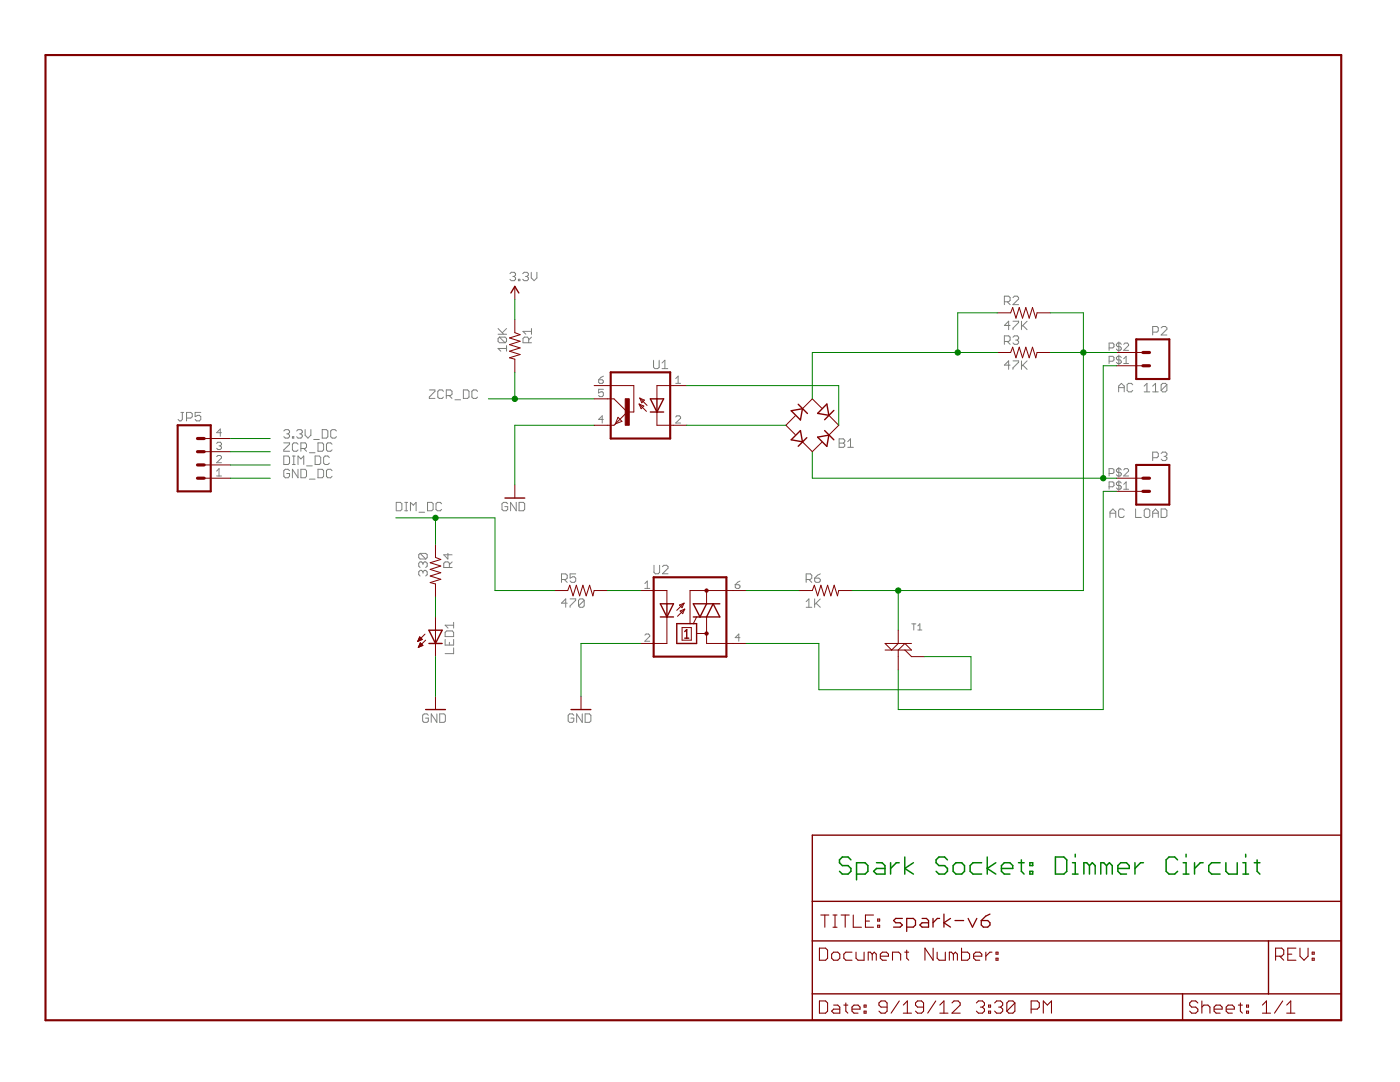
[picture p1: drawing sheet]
<svg xmlns="http://www.w3.org/2000/svg" width="279mm" height="216mm" viewBox="0 0 279 216" stroke-linecap="round" stroke-linejoin="round" font-family="sans-serif">
<g fill="none" stroke="#808080" stroke-width=".2">
<path d="M101.8 54.6l.2-.3h.6l.3 .3v.3l-.3 .3M102.3 55.2h.3M102.6 55.2l.3 .3v.2l-.3 .3h-.6l-.2-.3M103.5 55.7h.3v.3h-.3zM104.3 54.6l.3-.3h.6l.3 .3v.3l-.3 .3M104.9 55.2h.3M105.2 55.2l.3 .3v.2l-.3 .3h-.6l-.3-.3M106 54.3v1.2l.6 .5 .5-.5v-1.2M202.2 59.4l.2-.3h.6l.3 .3v.3l-1.1 1.1h1.1M85.7 77.8h1.1v.3l-1.1 1.1v.3h1.1M88.5 78.1l-.3-.3h-.5l-.3 .3v1.1l.3 .3h.5l.3-.3M89.1 78.9h.8l.3-.2v-.6l-.3-.3h-.8v1.7"/>
<path d="M89.6 78.9l.6 .6M90.8 79.8h1.1M92.5 77.8h.8l.3 .3v1.1l-.3 .3h-.8zM95.3 78.1l-.3-.3h-.5l-.3 .3v1.1l.3 .3h.5l.3-.3M99.4 66.7h1.7M99.4 65.6l1.1 1.1M99.7 67.3h1.1l.3 .2v.6l-.3 .3M99.7 67.3l-.3 .2v.6l.3 .3h1.1M99.7 67.3l1.1 1.1M101.1 69.5h-1.7l.5 .6M101.1 69v1.1M101.1 65.6l-.9 .8"/>
<path d="M105.5 68.4v-.9l-.3-.2h-.5l-.3 .2v.9h1.7M106.1 67.3l-.6 .5M106.1 66.1h-1.7l.5 .6M106.1 65.6v1.1M119.5 75.8h.7l.2 .2v.3l-.2 .2h-.5l-.2-.2zM120.4 77.7h-.9v.7l.5-.2h.2l.2 .2v.5l-.2 .2h-.5l-.2-.2M120.4 75.1l-.9 .7M130.4 71.9v1.4l.3 .3h.6l.3-.3v-1.4M132.1 73.6h1.2M132.1 72.4l.6-.5v1.7M134.9 76.5h.9M134.9 75.5l.4-.4v1.4"/>
<path d="M200.4 60.2h.9l.3-.3v-.5l-.3-.3h-.9v1.7M200.4 68.1h.9l.3-.2v-.6l-.3-.3h-.9v1.7M201 60.2l.6 .6M201 68.1l.6 .6M201.6 64.9h-1.2l.9-.8v1.7M201.6 72.9h-1.2l.9-.9v1.7M202.2 64.1h1.1v.3l-1.1 1.1v.3M202.2 67.3l.2-.3h.6l.3 .3v.3l-.3 .3M202.2 72h1.1v.3l-1.1 1.1v.3M202.7 67.9h.3M203 67.9l.3 .2v.3l-.3 .3h-.6l-.2-.3M203.9 64.1v1.7"/>
<path d="M203.9 72v1.7M204.1 64.9l.9 .9M204.1 72.9l.9 .8M205 64.1l-1.1 1.1M205 72l-1.1 1.1M221.3 69.4h.8l.2-.2v-.5l-.2-.2h-.8v1.4M221.3 72.1h.8l.2-.3v-.5l-.2-.2h-.8v1.4M223.2 78.2v-1.2l.6-.5 .6 .5v1.2M223.2 77.3h1.2M223.3 68.2v1.9M223.3 70.8v2M223.8 71.3l-.3-.2h-.4l-.3 .2v.3l.3 .2h.4l.3 .3v.2l-.3 .2h-.4l-.3-.2"/>
<path d="M223.8 68.7l-.3-.2h-.4l-.3 .2v.2l.3 .3h.4l.3 .2v.3l-.3 .2h-.4l-.3-.2M224.3 72.5h.9M224.3 71.6l.4-.5v1.4M224.3 68.7l.2-.2h.5l.2 .2v.2l-.9 1h.9M226.1 76.8l-.3-.3h-.6l-.3 .3v1.1l.3 .3h.6l.3-.3M228.3 78.2h1.2M228.3 77l.6-.5v1.7M230 78.2h1.2M230 77l.6-.5v1.7M230 66.3h.9l.3-.3v-.6l-.3-.2h-.9v1.6M231.7 65.4l.3-.2h.6l.3 .2v.3l-1.2 1.1h1.2M232.9 76.8l-.3-.3h-.6l-.3 .3v1.1"/>
<path d="M232.9 76.8v1.1l-.3 .3h-.6l-.3-.3M232.9 76.8l-1.2 1.1M36.1 82.3h.6M36.4 82.3v1.4l-.3 .3h-.3l-.3-.3M37.2 83.4h.9l.3-.3v-.5l-.3-.3h-.9v1.7M40.1 82.3h-1.2v.8l.6-.2h.3l.3 .2v.6l-.3 .3h-.6l-.3-.3M43.2 95h1M43.2 94l.5-.5v1.5M43.2 91.1l.3-.2h.5l.2 .2v.3l-1 .9h1M43.2 88.5l.3-.3h.5l.2 .3v.2l-.2 .3M43.7 89h.3M44 89l.2 .2v.3l-.2 .2h-.5l-.3-.2"/>
<path d="M44.2 86.3h-1l.8-.7v1.5M56.6 86l.3-.3h.6l.3 .3v.3l-.3 .3M56.6 88.4h1.2v.2l-1.2 1.2v.2h1.2M56.6 91h.9l.3 .3v1.1l-.3 .3h-.9zM57.2 86.6h.3M57.5 86.6l.3 .2v.3l-.3 .3h-.6l-.3-.3M57.8 93.9l-.3-.3h-.6l-.3 .3v1.1l.3 .3h.6l.3-.3v-.5h-.6M58.4 87.1h.2v.3h-.2zM58.4 92.7h.5M58.4 91h.5M58.6 91v1.7M59.2 86l.3-.3h.5l.3 .3v.3l-.3 .3"/>
<path d="M59.5 88.6l-.3-.2h-.6l-.2 .2v1.2l.2 .2h.6l.3-.2M59.5 93.6v1.7l-1.1-1.7v1.7M59.5 92.7v-1.7l.5 .6 .6-.6v1.7M59.8 86.6h.2M60 86.6l.3 .2v.3l-.3 .3h-.5l-.3-.3M60 89.5h.9l.3-.3v-.6l-.3-.2h-.9v1.6M60 93.6h.9l.3 .3v1.1l-.3 .3h-.9zM60.6 89.5l.6 .5M60.9 85.7v1.1l.6 .6 .5-.6v-1.1M61.2 93h1.1M61.7 90.3h1.2M61.7 95.6h1.2"/>
<path d="M62.6 87.7h1.1M62.9 91h.8l.3 .3v1.1l-.3 .3h-.8zM63.5 88.4h.8l.3 .2v1.2l-.3 .2h-.8zM63.5 93.6h.8l.3 .3v1.1l-.3 .3h-.8zM64.3 85.7h.9l.2 .3v1.1l-.2 .3h-.9zM65.7 91.3l-.3-.3h-.5l-.3 .3v1.1l.3 .3h.5l.3-.3M66.3 88.6l-.3-.2h-.6l-.2 .2v1.2l.2 .2h.6l.3-.2M66.3 93.9l-.3-.3h-.6l-.2 .3v1.1l.2 .3h.6l.3-.3M67.1 86l-.3-.3h-.5l-.3 .3v1.1l.3 .3h.5l.3-.3M120.4 83.7h-.9l.7-.7v1.4M134.9 83.2l.2-.2h.5l.2 .2v.3l-.9 .9h.9M167.5 87.6h.8l.3 .3v.2l-.3 .3 .3 .3v.3l-.3 .3h-.8z"/>
<path d="M167.5 88.4h.8M169.2 89.3h1.1M169.2 88.1l.5-.5v1.7M221.3 94.5h.8l.2-.2v-.5l-.2-.3h-.8v1.5M221.3 97.1h.8l.2-.2v-.5l-.2-.2h-.8v1.4M223.3 93.3v1.9M223.3 95.9v2M223.8 93.8l-.3-.3h-.4l-.3 .3v.2l.3 .3h.4l.3 .2v.2l-.3 .3h-.4l-.3-.3M223.8 96.4l-.3-.2h-.4l-.3 .2v.2l.3 .3h.4l.3 .2v.3l-.3 .2h-.4l-.3-.2M224.3 96.6l.4-.4v1.4M224.3 93.8l.2-.3h.5l.2 .3v.2l-.9 1h.9M224.3 97.6h.9"/>
<path d="M230 91.3h.9l.3-.2v-.6l-.3-.3h-.9v1.7M231.7 90.5l.3-.3h.6l.3 .3v.3l-.3 .3M232.3 91.1h.3M232.6 91.1l.3 .2v.3l-.3 .3h-.6l-.3-.3M79.1 100.2h.8l.3 .3v1.1l-.3 .3h-.8zM80.8 100.2h.5M80.8 101.9h.5M81.1 100.2v1.7M81.9 101.9v-1.7l.6 .6 .5-.6v1.7M83.6 102.2h1.2M83.8 110.4l-.2 .3v.6l.2 .2h1.2M83.8 110.4h1.2l.3 .3v.6l-.3 .2"/>
<path d="M83.8 110.4l1.2 1.1M84.4 114.1l-.3-.3h-.3l-.2 .3v.6l.2 .2M84.4 112.4l-.3-.3h-.3l-.2 .3v.6l.2 .2M84.4 114.1l.3-.3h.3l.3 .3v.6l-.3 .2M84.4 112.4v.3M84.4 114.1v.3M84.4 112.4l.3-.3h.3l.3 .3v.6l-.3 .2M85.3 100.2h.9l.2 .3v1.1l-.2 .3h-.9zM88.1 100.5l-.2-.3h-.6l-.3 .3v1.1l.3 .3h.6l.2-.3M89.4 110.4v1.1l-.8-.8h1.6M89.7 113.2v-.8l-.3-.3h-.6l-.2 .3v.8h1.6M90.2 112.1l-.5 .6"/>
<path d="M101.3 100.5l-.3-.3h-.5l-.3 .3v1.1l.3 .3h.5l.3-.3v-.5h-.5M103 100.2v1.7l-1.1-1.7v1.7M103.6 100.2h.8l.3 .3v1.1l-.3 .3h-.8zM112.1 115.6h.8l.3-.2v-.6l-.3-.3h-.8v1.7M112.6 115.6l.6 .6M113.8 119.5h1.1v.3l-1.1 1.1v.3M114.9 114.5h-1.1v.9l.5-.3h.3l.3 .3v.5l-.3 .3h-.6l-.2-.3M116.6 119.8l-.3-.3h-.6l-.2 .3v1.1M116.6 119.8v1.1l-.3 .3h-.6l-.2-.3M116.6 119.8l-1.1 1.1M128.7 116.4l.5-.4v1.4M128.7 117.4h1"/>
<path d="M130.5 112.8v1.4l.3 .3h.6l.2-.3v-1.4M132.2 113.1l.3-.3h.6l.2 .3v.3l-1.1 1.1h1.1M146.7 116.7h.7l.3 .2v.3l-.3 .2h-.4l-.3-.2zM147.7 116l-1 .7M160.9 115.6h.8l.3-.2v-.6l-.3-.3h-.8v1.7M161.4 115.6l.6 .6M162.6 115.4h.8l.3 .2v.3l-.3 .3h-.5l-.3-.3zM162.6 119.5v1.7M163.7 119.5l-1.1 1.1M163.7 114.5l-.5 .3-.6 .6M221.5 103.3v-1.2l.6-.5 .6 .5v1.2M221.5 102.4h1.2"/>
<path d="M224.4 101.8l-.3-.2h-.6l-.3 .2v1.2l.3 .3h.6l.3-.3M226.6 101.6v1.7h1.2M228.6 101.6h.6l.3 .2v1.2l-.3 .3h-.6l-.3-.3v-1.2zM230 102.4h1.2M230 103.3v-1.2l.6-.5 .6 .5v1.2M231.7 101.6h.9l.3 .2v1.2l-.3 .3h-.9zM88.8 126.2l.3-.3h1.2l.2 .3v.8h-1.7zM88.8 127.6v1.1h1.7v-1.1M89.7 128.2v.5M90.5 129.3v1.1h-1.7M90.5 124.2v1.1M90.5 124.8h-1.7l.6 .5"/>
<path d="M113.2 120.4h-1.1l.8-.9v1.7M128.7 126.7l.2-.2h.5l.3 .2v.3l-1 1h1M147.7 127.2h-1l.7-.7v1.5M160.9 121.2h1.1M160.9 120.1l.5-.6v1.7M162.9 120.4l.8 .8M182 124.5h.8M182.4 124.5v1.2M183.2 124.9l.4-.4v1.2M183.2 125.7h.8M85.5 142.7l-.3-.2h-.6l-.3 .2v1.2l.3 .2h.6l.3-.2v-.6h-.6M87.2 142.5v1.6l-1.1-1.6v1.6"/>
<path d="M87.8 142.5h.8l.3 .2v1.2l-.3 .2h-.8zM114.5 142.7l-.3-.2h-.5l-.3 .2v1.2l.3 .2h.5l.3-.2v-.6h-.6M116.2 142.5v1.6l-1.1-1.6v1.6M116.8 142.5h.8l.3 .2v1.2l-.3 .2h-.8z"/>
</g>
<g fill="none" stroke="#800000" stroke-width=".28">
<path d="M102 58.5l.7-1.4 .8 1.4M129.8 79.6h2.6l-1.3 2.6zM131.1 79.6v2.6M100.8 99.4h3.9M129.8 82.2h2.6M157.9 82l2.2-.4-.4 2.2zM157.9 87.8l1.8-1.9 .4 2.3zM159.3 80.7l1.8 1.8M161 87.3l-1.7 1.7M163.2 87.2l2.2-.4-.4 2.3zM164.6 85.9l1.8 1.9M165 80.6l.4 2.3-2.2-.4z"/>
<path d="M166.4 81.9l-1.8 1.9M85.6 128.4h2.6M85.6 125.8h2.6l-1.3 2.6zM131.8 120.5h2.6l-1.3 2.6zM131.8 123.1h2.6M133.1 120.5v2.6M135.1 124.4h3.9v4h-3.9zM136.7 127.3h.8M136.7 126l.4-.4v1.7M138.4 123.1h5.3l-1.4-2.6-1.3 2.6M141 120.5l-1.3 2.6-1.3-2.6h5.3M84.9 141.6h4"/>
<path d="M114 141.6h3.9M162.1 166.6h105.6v37h-105.6zM162.1 179.9h105.6M162.1 187.7h105.6M162.1 198.3h105.6M236 198.3v5.3M253.2 187.7v10.6"/>
</g>
<g fill="none" stroke="#800000" stroke-width=".2">
<path d="M102.7 57.1v2.7M102.7 63.8v2.6l1.1 .4-2.1 .6 2.1 .7-2.1 .7 2.1 .6-2.1 .7 2.1 .6-2.1 .7 1 .3v2.6M118.6 76.9h7.9v5.3h-1.1M118.6 79.6h3.9l2.7 2.6-2.7 2.7h-3.9M127.7 79.4l.9 .4-.5 .6zM127.7 79.4l1.4 1.5M137.1 76.9h-6v2.7M199.1 62.4h2.6l.4-1 .7 2.1 .6-2.1 .7 2.1 .6-2.1 .7 2.1 .7-2.1 .6 2.1 .3-1.1h2.6M199.1 70.3h2.6l.4-1 .7 2.1 .6-2.1 .7 2.1 .6-2.1 .7 2.1 .7-2.1 .6 2.1 .3-1.1h2.6M222.8 70.3h5.3M222.8 73h5.3M40.7 95.4h5.3"/>
<path d="M40.7 92.8h5.3M40.7 90.1h5.3M40.7 87.5h5.3M102.7 96.7v2.7M123.3 83.3l.8 .8-1.3 .5zM127.6 80.6l1.4 1.5M127.6 80.6l.9 .4-.5 .6zM131.1 82.2v2.7h6M158.7 83l-1.9 1.9 1.9 1.8M160.1 88.2l2 1.9 1.9-1.8M164 81.4l-1.9-1.8-2 2M165.4 82.9l2 2-2 1.9"/>
<path d="M222.8 98h5.3M222.8 95.4h5.3M86.9 108.6v2.6l1.1 .4-2.1 .7 2.1 .6-2.1 .7 2.1 .7-2.1 .6 2.1 .7-2.1 .6 1 .3v2.6M110.7 117.8h2.6l.4-1 .7 2.1 .6-2.1 .7 2.1 .6-2.1 .7 2.1 .7-2.1 .6 2.1 .3-1.1h2.6M127.8 117.8h5.3v2.7M141 117.8v2.7M148.9 117.8h-11.2v6.6M159.5 117.8h2.6l.4-1 .7 2.1 .6-2.1 .7 2.1 .7-2.1 .6 2.1 .7-2.1 .6 2.1 .3-1.1h2.6M83.4 128h.1M83.4 127.8h.4M83.5 127.7h.6M83.5 129.1h.2"/>
<path d="M83.5 127.6h.7M83.6 127.4h.5M83.6 129h.4M83.6 128.8h.7M83.7 127.3h.3M83.7 127.2h.2M83.7 128.7h.6M83.7 128.6h.5M83.8 127.1l.5 .5-.9 .4zM83.8 128.5h.3M83.9 128.3h.1M83.9 128.3l.5 .5-.9 .4z"/>
<path d="M84.8 126.5l-1.4 1.5M84.9 127.7l-1.4 1.5M86.9 123.1v7.9M86.9 138.9v2.7M116 138.9v2.7M133.1 123.1v5.3h-5.3M135.6 120.7l.9-.3-.4 .9zM135.7 121.9l1-.4-.5 .9zM136.1 125.2h1.9v2.5h-1.9zM136.5 120.4l-1.4 1.4M136.7 121.5l-1.5 1.5M139 123.1l-.6 1.3"/>
<path d="M139 126.4h2M141 123.1v5.3h7.9M176.6 129.7h5.3l-1.3-1.3-1.3 1.3v4M179.3 125.8v2.6l-1.4 1.3-1.3-1.3h5.3M180.6 129.7l1.3 1.3h2.7"/>
</g>
<path d="M9.1 11h258.6v192.6h-258.6zM121.9 74.3h11.9v13.2h-11.9zM226.8 67.7h6.6v7.9h-6.6zM35.5 84.9h6.6v13.1h-6.6zM226.8 92.8h6.6v7.9h-6.6zM130.5 115.2h14.5v15.8h-14.5z" fill="none" stroke="#800000" stroke-width=".42"/>
<path d="M124.8 79.6h.8v5.3h-.8z" fill="#800000" stroke="#800000" stroke-width=".2"/>
<path d="M228.1 70.3h1.3M228.1 73h1.3M39.4 95.4h1.3M39.4 90.1h1.3M39.4 92.8h1.3M39.4 87.5h1.3M228.1 95.4h1.3M228.1 98h1.3" fill="none" stroke="#800000" stroke-width=".63"/>
<g fill="#800000" stroke="#800000" stroke-width=".2">
<path d="M140.8 117.6l.2-.1 .2 .1 .2 .2-.2 .3h-.4z" fill-rule="evenodd"/>
<path d="M140.8 126.2l.2-.1 .2 .1 .2 .2-.2 .3h-.4z" fill-rule="evenodd"/>
</g>
<g fill="none" stroke="#800000" stroke-width=".21">
<path d="M163.5 189.2h1.3l.4 .4v1.6l-.4 .4h-1.3zM163.5 199.7h1.3l.4 .4v1.7l-.4 .4h-1.3zM163.8 182.6h1.6M164.6 182.6v2.4M166 190.4l.4-.4h.8l.4 .4v.8l-.4 .4h-.8l-.4-.4zM166.2 182.6h.8M166.2 185h.8M166.6 182.6v2.4M167.9 182.6h1.6M168.7 182.6v2.4M170 190h-1.2l-.4 .4v.8l.4 .4h1.2M170.3 182.6v2.4h1.6"/>
<path d="M170.8 190v1.2l.4 .4h1.2v-1.6M172.7 183.8h.8M174.1 190.4l-.4-.4h-.4v1.6M174.1 190.4v1.2M174.1 190.4l.4-.4 .4 .4v1.2M174.3 182.6h-1.6v2.4h1.6M175.2 184.6h.4v.4h-.4zM175.2 183.4h.4v.4h-.4zM175.7 190.8h1.6v-.4l-.4-.4h-.8l-.4 .4v.8l.4 .4h.8M178.1 191.6v-1.6h1.2l.4 .4v1.2M179.5 199.7l-1.7 2.5M180.6 190h.8"/>
<path d="M181 189.6v1.6l.4 .4M186.2 189.2v2.4l-1.6-2.4v2.4M186.8 199.7l-1.7 2.5M187 190v1.2l.4 .4h1.3v-1.6M190.3 190.4l-.4-.4h-.4v1.6M190.3 190.4v1.2M190.3 190.4l.4-.4 .4 .4v1.2M191.9 189.2v2.4h1.2l.4-.4v-.8l-.4-.4h-1.2M194.3 190.8h1.6v-.4l-.4-.4h-.8l-.4 .4v.8l.4 .4h.8M196.7 190v1.6M198 190h-.5l-.8 .8M198.8 191.2h.4v.4h-.4z"/>
<path d="M198.8 190h.4v.4h-.4zM239.9 199.7v2.5M254.6 190.8h1.2l.4-.4v-.8l-.4-.4h-1.2v2.4M255.4 190.8l.8 .8M256 199.7l-1.6 2.5M257 190.4h.8M258.6 189.2h-1.6v2.4h1.6M259.4 189.2v1.6l.8 .8 .8-.8v-1.6M261.9 191.2h.4v.4h-.4zM261.9 190h.4v.4h-.4zM166.4 200.6h.8l.4 .4v1.2h-1.2l-.4-.4 .4-.4h1.2M168.4 200.6h.8"/>
<path d="M168.8 200.1v1.7l.4 .4M170 201.4h1.6v-.4l-.4-.4h-.8l-.4 .4v.8l.4 .4h.8M172.4 201.8h.4v.4h-.4zM172.4 200.6h.4v.4h-.4zM177 201h-1.2l-.4-.4v-.5l.4-.4h.8l.4 .4v1.7l-.4 .4h-.8l-.4-.4M180.3 202.2h1.6M180.3 200.6l.8-.9v2.5M184.3 201h-1.2l-.4-.4v-.5l.4-.4h.8l.4 .4v1.7l-.4 .4h-.8l-.4-.4M187.6 202.2h1.6M187.6 200.6l.8-.9v2.5M190 200.1l.4-.4h.8l.4 .4v.5l-1.6 1.6h1.6M194.9 200.1l.4-.4h.8l.4 .4v.5l-.4 .4"/>
<path d="M195.7 201h.4M196.1 201l.4 .4v.4l-.4 .4h-.8l-.4-.4M197.3 201.8h.4v.4h-.4zM197.3 200.6h.4v.4h-.4zM198.5 200.1l.4-.4h.8l.4 .4v.5l-.4 .4M199.3 201h.4M199.7 201l.4 .4v.4l-.4 .4h-.8l-.4-.4M202.5 200.1v1.7l-.4 .4h-.8l-.4-.4M202.5 200.1l-.4-.4h-.8l-.4 .4v1.7M202.5 200.1l-1.6 1.7M205.8 201.4h1.2l.4-.4v-.9l-.4-.4h-1.2v2.5M208.2 202.2v-2.5l.8 .9 .8-.9v2.5"/>
<path d="M239.1 200.1l-.5-.4h-.8l-.4 .4v.5l.4 .4h.8l.5 .4v.4l-.5 .4h-.8l-.4-.4M239.9 201l.4-.4h.8l.4 .4v1.2M242.3 201.4h1.6v-.4l-.4-.4h-.8l-.4 .4v.8l.4 .4h.8M244.7 201.4h1.6v-.4l-.4-.4h-.8l-.4 .4v.8l.4 .4h.8M247.1 200.6h.8M247.5 200.1v1.7l.4 .4M248.8 201.8h.4v.4h-.4zM248.8 200.6h.4v.4h-.4zM251.9 202.2h1.7M251.9 200.6l.9-.9v2.5M256.8 202.2h1.6M256.8 200.6l.8-.9v2.5"/>
</g>
<path d="M180.1 183.3h-1.3l-.5 .4 .5 .4h.8l.5 .5-.5 .4h-1.3M181 185h1.3l.4-.4v-.9l-.4-.4h-1.3v2.6M184 183.3h.9l.4 .4v1.3h-1.3l-.4-.4 .4-.5h1.3M186.2 183.3v1.7M187.5 183.3h-.4l-.9 .8M188.4 182.4v2.6M189.7 183.3l-1.3 .8 1.3 .9M190.6 183.7h1.7M193.2 183.3l.9 1.7 .8-1.7M195.8 183.7h1.3l.5 .4v.5l-.5 .4h-.8l-.5-.4zM197.6 182.4l-.9 .4-.9 .9" fill="none" stroke="#800000" stroke-width=".25"/>
<g fill="none" stroke="#008000" stroke-width=".3">
<path d="M169.8 171.6l-.6-.6h-1.1l-.6 .6v.5l.6 .6h1.1l.6 .6v.6l-.6 .5h-1.1l-.6-.5M170.9 174.4h1.8l.5-.5v-1.2l-.5-.6h-1.8v3.5M174.9 172.1h1.1l.6 .6v1.7h-1.7l-.6-.5 .6-.6h1.7M177.7 172.1v2.3M179.5 172.1h-.6l-1.2 1.2M180.6 171v3.4M182.3 172.1l-1.7 1.2 1.7 1.1M189.1 171.6l-.6-.6h-1.1l-.6 .6v.5l.6 .6h1.1l.6 .6v.6l-.6 .5h-1.1l-.6-.5M190.8 172.1h1.1l.6 .6v1.2l-.6 .5h-1.1l-.6-.5v-1.2zM195.9 172.1h-1.7l-.6 .6v1.2l.6 .5h1.7M197 171v3.4M198.7 172.1l-1.7 1.2 1.7 1.1"/>
<path d="M199.9 173.3h2.2v-.6l-.6-.6h-1.1l-.5 .6v1.2l.5 .5h1.1M203.3 172.1h1.1M203.8 171.6v2.3l.6 .5M205.5 172.1h.6v.6h-.6zM205.5 173.9h.6v.5h-.6zM210.6 171h1.7l.6 .6v2.3l-.6 .5h-1.7zM214 174.4h1.2M214 172.1h.6v2.3M214.6 170.5v.5M217.4 172.7l-.5-.6h-.6v2.3M217.4 172.7v1.7M217.4 172.7l.6-.6 .6 .6v1.7"/>
<path d="M220.8 172.7l-.5-.6h-.6v2.3M220.8 172.7v1.7M220.8 172.7l.6-.6 .6 .6v1.7M223.1 173.3h2.3v-.6l-.6-.6h-1.1l-.6 .6v1.2l.6 .5h1.1M226.5 172.1v2.3M228.2 172.1h-.6l-1.1 1.2M235 171.6l-.6-.6h-1.1l-.6 .6v2.3l.6 .5h1.1l.6-.5M236.1 174.4h1.2M236.1 172.1h.6v2.3M236.7 170.5v.5M238.4 172.1v2.3M240.1 172.1h-.6l-1.1 1.2"/>
<path d="M243.5 172.1h-1.7l-.6 .6v1.2l.6 .5h1.7M244.6 172.1v1.8l.6 .5h1.7v-2.3M248.1 174.4h1.1M248.1 172.1h.5v2.3M248.6 170.5v.5M250.3 172.1h1.1M250.9 171.6v2.3l.5 .5"/>
</g>
<g fill="none" stroke="#008000" stroke-width=".2">
<path d="M102.7 59.8v4M97.5 79.6h21.1M102.7 74.3v5.3M137.1 76.9h30.3v8M199.1 70.3h-37v9.3M199.1 62.4h-8v7.9M209.6 70.3h13.2M209.6 62.4h6.6v55.4h-46.2M222.8 73h-2.6v22.4M46 95.4h7.9M46 87.5h7.9M46 90.1h7.9"/>
<path d="M46 92.8h7.9M118.6 84.9h-15.9v11.8M137.1 84.9h19.7M162.1 90.1v5.3h60.7M222.8 98h-2.6v43.6h-40.9v-7.9M79 103.3h19.8v14.5h11.9M86.9 103.3v5.3M86.9 119.1v4M121.2 117.8h6.6M148.9 117.8h10.6M179.3 117.8v8M86.9 131v7.9"/>
<path d="M127.8 128.4h-11.8v10.5M148.9 128.4h14.5v9.2h30.4v-6.6h-9.2"/>
</g>
<g fill="#008000" stroke="#008000" stroke-width=".2">
<circle cx="191.1" cy="70.3" r=".53"/>
<circle cx="216.2" cy="70.3" r=".53"/>
<circle cx="179.3" cy="117.8" r=".53"/>
<circle cx="220.2" cy="95.4" r=".53"/>
<circle cx="102.7" cy="79.6" r=".53"/>
<circle cx="86.9" cy="103.3" r=".53"/>
</g>
</svg>
